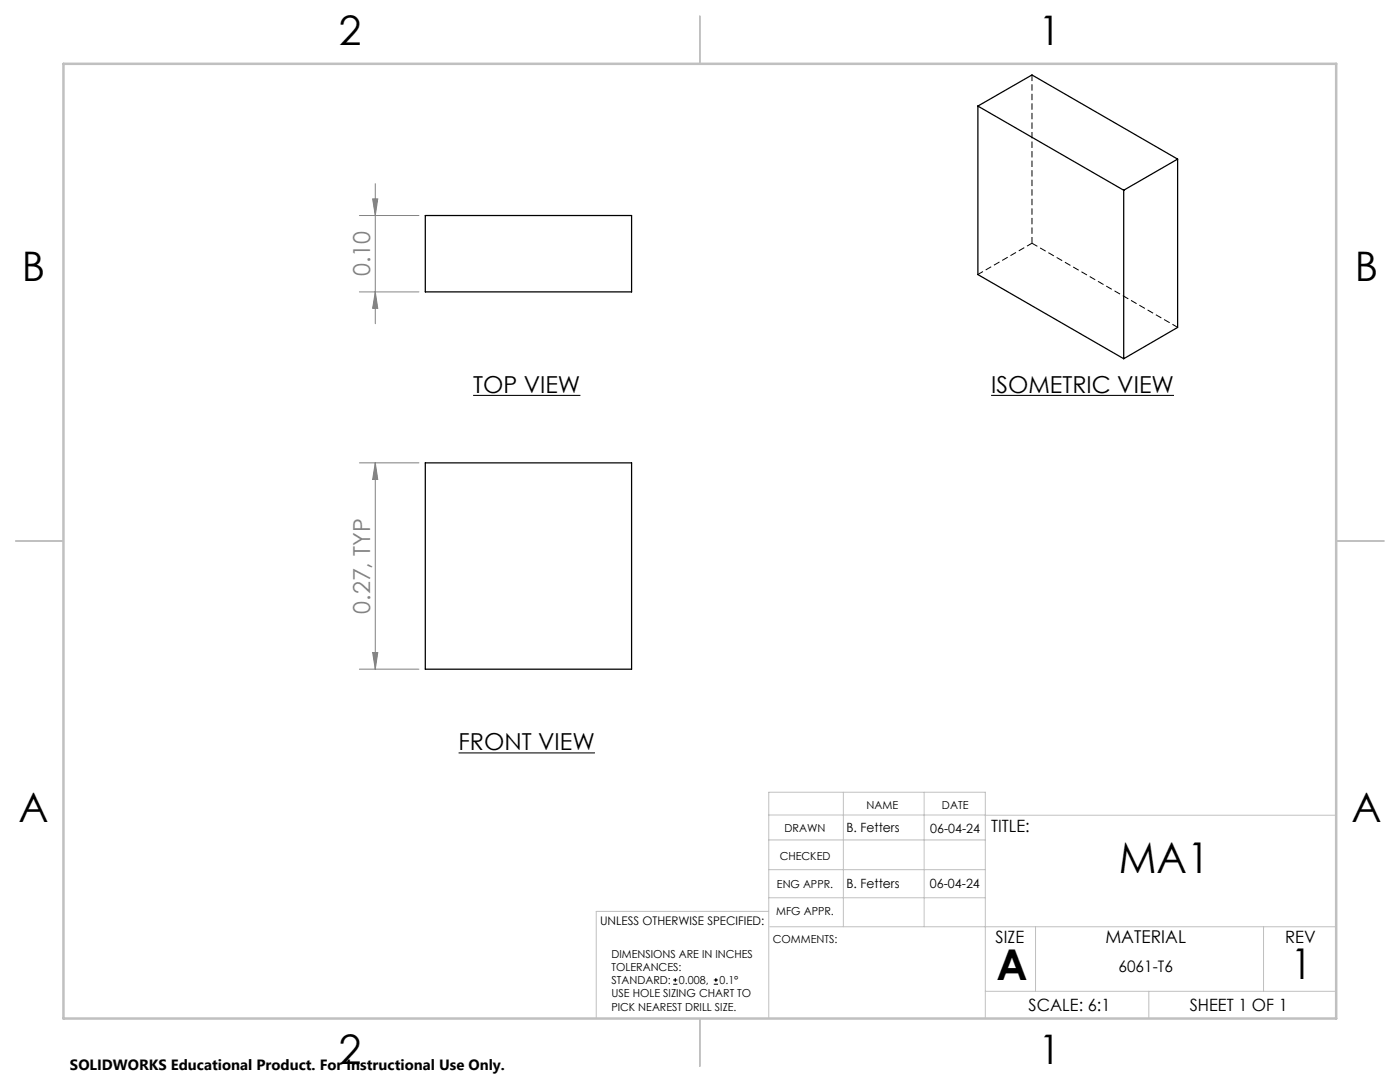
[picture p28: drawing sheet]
<svg xmlns="http://www.w3.org/2000/svg" width="279mm" height="216mm" viewBox="0 0 279 216" stroke-linecap="round" stroke-linejoin="round" font-family="sans-serif">
<defs><g id="words">
<g font-size="8.5">
<text x="223.3" y="174.2">MA1</text>
<text x="198.9" y="195.5">A</text>
<text x="257.6" y="195.4">1</text>
</g>
<g font-size="8.1">
<text x="67.6" y="8.9">2</text>
<text x="207.3" y="8.9">1</text>
<text x="4.4" y="56.1">B</text>
<text x="270.4" y="56.1">B</text>
<text x="3.7" y="164.1">A</text>
<text x="269.7" y="164.1">A</text>
<text x="67.6" y="212.4">2</text>
<text x="207.3" y="212.4">1</text>
</g>
<g font-size="4.7" fill="#808080">
<text x="73.9" y="55.1" transform="rotate(-90 73.9 55.1)">0.10</text>
<text x="73.9" y="122.5" transform="rotate(-90 73.9 122.5)">0.27, TYP</text>
</g>
<g font-size="4.7">
<text x="94.4" y="78.4">TOP VIEW</text>
<text x="197.8" y="78.4">ISOMETRIC VIEW</text>
<text x="91.5" y="149.7">FRONT VIEW</text>
</g>
<text font-size="3.5" x="220.6" y="188.1">MATERIAL</text>
<g font-size="3.4">
<text x="197.8" y="166">TITLE:</text>
<text x="198.7" y="188.1">SIZE</text>
<text x="256.5" y="188.2">REV</text>
<text x="205.3" y="201.7">SCALE: 6:1</text>
<text x="237.4" y="201.7">SHEET 1 OF 1</text>
</g>
<text font-size="3.2" x="223.2" y="193.9">6061-T6</text>
<text font-size="3" x="14" y="213.5">SOLIDWORKS Educational Product. For Instructional Use Only.</text>
<g font-size="2.5">
<text x="168.9" y="166.1">B. Fetters</text>
<text x="185.7" y="166.2">06-04-24</text>
<text x="168.9" y="177.1">B. Fetters</text>
<text x="185.6" y="177.1">06-04-24</text>
</g>
<text font-size="2.4" x="119.8" y="184.6">UNLESS OTHERWISE SPECIFIED:</text>
<g font-size="2.2">
<text x="172.9" y="161.4">NAME</text>
<text x="188" y="161.4">DATE</text>
<text x="156.6" y="166.1">DRAWN</text>
<text x="155.6" y="171.6">CHECKED</text>
<text x="155.1" y="177.1">ENG APPR.</text>
<text x="154.9" y="182.6">MFG APPR.</text>
<text x="122" y="191.1">DIMENSIONS ARE IN INCHES</text>
<text x="154.2" y="188.1">COMMENTS:</text>
<text x="122" y="193.7">TOLERANCES:</text>
<text x="122" y="196.4">STANDARD:</text>
<text x="135.5" y="196.4">0.008,</text>
<text x="143.6" y="196.4">0.1°</text>
<text x="122" y="199">USE HOLE SIZING CHART TO</text>
<text x="122" y="201.7">PICK NEAREST DRILL SIZE.</text>
</g>
</g></defs>
<path d="M195.2 21.2l29.1 16.8M195.2 21.2l10.8-6.2 29 16.7M195.2 21.2v33.6l29.1 16.8M224.3 38v33.6M235 31.7v33.6l-10.7 6.3M235 31.7l-10.7 6.3M84.9 43h41.1v15.2h-41.1zM84.9 92.4h41.1v41.1h-41.1z" fill="none" stroke="#000" stroke-width=".25"/>
<path d="M206 14.9v33.6M206 48.5l29 16.8" fill="none" stroke="#000" stroke-width=".2" stroke-dasharray="1.3 .6" stroke-linecap="butt"/>
<path d="M195.2 54.8l10.8-6.3" fill="none" stroke="#000" stroke-width=".2" stroke-dasharray="1.3 .6" stroke-dashoffset=".1" stroke-linecap="butt"/>
<path d="M134.3 196.4h.9M134.3 195.5h.9M134.8 195.2v.8M142.5 196.4h.8M142.5 195.5h.8M142.9 195.2v.8" fill="none" stroke="#000" stroke-width=".2"/>
<path d="M94.4 78.9h21.4M197.8 78.9h36.5M91.5 150.2h27.2" fill="none" stroke="#000" stroke-width=".21"/>
<path d="M74.4 39.7h1l-.5 3.3zM74.9 36.7v27.9M71.7 58.2h11.9M71.7 43h11.9M74.9 58.2l.5 3.3h-1zM71.7 92.4h11.9M74.9 92.4v41.1M74.9 92.4l.5 3.3h-1zM71.7 133.5h11.9M74.4 130.2h1l-.5 3.3z" fill="none" stroke="#808080" stroke-width=".2"/>
<g fill="none" stroke="#c0c0c0" stroke-width=".2">
<path d="M168.3 158.1v26.8M184.4 158.1v26.8M153.4 162.6l113.3 .1M153.4 167.6h43.2M153.4 173.5h43.2M153.4 179.1h43.2M153.4 181.9h-34.4v21.3M153.6 184.9h113.1M196.6 197.8h70.1M206.7 184.9v12.9M229.3 197.8v5.4M252.2 184.9v12.9"/>
<path d="M153.4 203.2v-45.1h43.2v45.1"/>
</g>
<path d="M139.7 3.2v9.5M3.1 107.9h9.6M266.7 107.9h9.5M139.7 203.2v9.6" fill="none" stroke="#c0c0c0" stroke-width=".25"/>
<path d="M12.7 12.7h254v190.5h-254z" fill="none" stroke="#c0c0c0" stroke-width=".5"/>
<g fill="#808080">
<path d="M74.9 58.2l.5 3.3h-1zM74.4 39.7h1l-.5 3.3z"/>
<path d="M74.9 92.4l.5 3.3h-1zM74.4 130.2h1l-.5 3.3z"/>
</g>
<use href="#words"/>
</svg>
